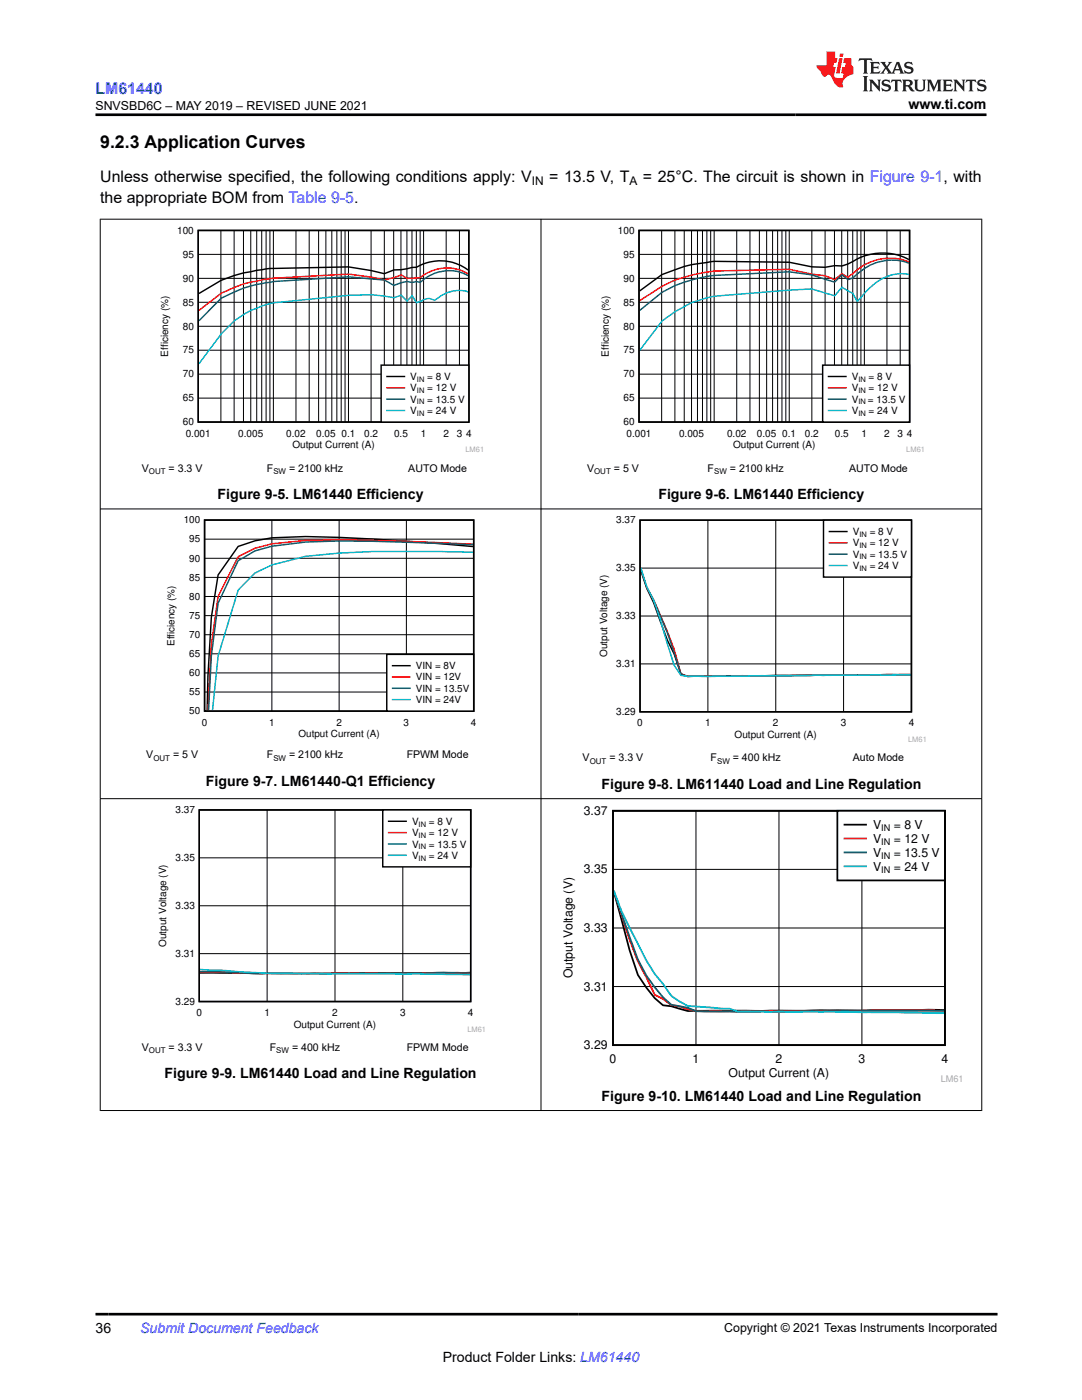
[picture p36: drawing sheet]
<svg xmlns="http://www.w3.org/2000/svg" width="216mm" height="279mm" viewBox="0 0 216 279" stroke-linecap="round" stroke-linejoin="round" font-family="sans-serif">
<defs><g id="words">
<text font-size="3.5" x="20" y="29.6">9.2.3 Application Curves</text>
<text font-size="3.2" fill="#00f" x="19" y="18.7">LM61440</text>
<g font-size="3.2">
<text x="20" y="36.3">Unless otherwise specified, the following conditions apply: V</text>
<text x="20" y="40.5">the appropriate BOM from Table 9-5.</text>
<text x="109.6" y="36.3">= 13.5 V, T</text>
<text x="128.3" y="36.3">= 25°C. The circuit is shown in Figure 9-1, with</text>
</g>
<g font-size="2.8">
<text x="181.3" y="21.8">www.ti.com</text>
<text x="43.4" y="99.6">Figure 9-5. LM61440 Efficiency</text>
<text x="131.4" y="99.6">Figure 9-6. LM61440 Efficiency</text>
<text x="41.1" y="156.8">Figure 9-7. LM61440-Q1 Efficiency</text>
<text x="120" y="157.4">Figure 9-8. LM611440 Load and Line Regulation</text>
<text x="32.8" y="215.2">Figure 9-9. LM61440 Load and Line Regulation</text>
<text x="120" y="219.6">Figure 9-10. LM61440 Load and Line Regulation</text>
<text x="19" y="266.1">36</text>
<text x="88.3" y="271.7">Product Folder Links: LM61440</text>
</g>
<text font-size="2.8" fill="#00f" x="28" y="266.1">Submit Document Feedback</text>
<g font-size="2.5">
<text x="19" y="21.9">SNVSBD6C – MAY 2019 – REVISED JUNE 2021</text>
<text x="144.5" y="265.8">Copyright © 2021 Texas Instruments Incorporated</text>
</g>
<g font-size="2.4">
<text x="106.1" y="36.9">IN</text>
<text x="125.6" y="36.9">A</text>
<text x="116.5" y="162.6">3.37</text>
<text x="174.2" y="165.4">V</text>
<text x="178.3" y="165.4">= 8 V</text>
<text x="174.2" y="168.2">V</text>
<text x="174.2" y="171">V</text>
<text x="174.2" y="173.8">V</text>
<text x="178.3" y="168.2">= 12 V</text>
<text x="178.3" y="171">= 13.5 V</text>
<text x="178.3" y="173.8">= 24 V</text>
<text x="116.5" y="174.3">3.35</text>
<text x="116.5" y="186">3.33</text>
<text x="114.3" y="195.2" transform="rotate(-90 114.3 195.2)">Output Voltage (V)</text>
<text x="116.5" y="197.7">3.31</text>
<text x="116.5" y="209.4">3.29</text>
<text x="121.6" y="212.1">0</text>
<text x="138.2" y="212.1">1</text>
<text x="145.4" y="214.9">Output Current (A)</text>
<text x="154.8" y="212.1">2</text>
<text x="171.3" y="212.1">3</text>
<text x="187.9" y="212.1">4</text>
</g>
<g font-size="2.1">
<text x="28.3" y="94.1">V</text>
<text x="33.7" y="94.1">= 3.3 V</text>
<text x="53.2" y="94.1">F</text>
<text x="57.7" y="94.1">= 2100 kHz</text>
<text x="81.5" y="94.1">AUTO Mode</text>
<text x="117.1" y="94.1">V</text>
<text x="122.5" y="94.1">= 5 V</text>
<text x="141.2" y="94.1">F</text>
<text x="145.6" y="94.1">= 2100 kHz</text>
<text x="169.4" y="94.1">AUTO Mode</text>
<text x="29.2" y="151.4">V</text>
<text x="34.5" y="151.4">= 5 V</text>
<text x="53.2" y="151.4">F</text>
<text x="57.7" y="151.4">= 2100 kHz</text>
<text x="81.2" y="151.4">FPWM Mode</text>
<text x="116.3" y="152">V</text>
<text x="121.6" y="152">= 3.3 V</text>
<text x="141.8" y="152">F</text>
<text x="146.2" y="152">= 400 kHz</text>
<text x="170.2" y="152">Auto Mode</text>
<text x="28.3" y="209.8">V</text>
<text x="33.7" y="209.8">= 3.3 V</text>
<text x="53.8" y="209.8">F</text>
<text x="58.3" y="209.8">= 400 kHz</text>
<text x="81.2" y="209.8">FPWM Mode</text>
</g>
<g font-size="2">
<text x="35.4" y="46.6">100</text>
<text x="123.3" y="46.6">100</text>
<text x="36.5" y="51.4">95</text>
<text x="124.4" y="51.4">95</text>
<text x="36.5" y="56.2">90</text>
<text x="124.4" y="56.2">90</text>
<text x="36.5" y="65.8">80</text>
<text x="36.5" y="61">85</text>
<text x="124.4" y="65.8">80</text>
<text x="124.4" y="61">85</text>
<text x="33.6" y="71.2" transform="rotate(-90 33.6 71.2)">Efficiency (%)</text>
<text x="36.5" y="70.5">75</text>
<text x="121.5" y="71.2" transform="rotate(-90 121.5 71.2)">Efficiency (%)</text>
<text x="124.4" y="70.5">75</text>
<text x="36.5" y="75.3">70</text>
<text x="81.9" y="75.8">V</text>
<text x="85.2" y="75.8">= 8 V</text>
<text x="124.4" y="75.3">70</text>
<text x="170" y="75.8">V</text>
<text x="173.3" y="75.8">= 8 V</text>
<text x="36.5" y="80.1">65</text>
<text x="81.9" y="78.1">V</text>
<text x="81.9" y="80.4">V</text>
<text x="81.9" y="82.6">V</text>
<text x="85.2" y="78.1">= 12 V</text>
<text x="85.2" y="80.4">= 13.5 V</text>
<text x="85.2" y="82.6">= 24 V</text>
<text x="124.4" y="80.1">65</text>
<text x="170" y="78.1">V</text>
<text x="170" y="80.4">V</text>
<text x="170" y="82.6">V</text>
<text x="173.2" y="80.4">= 13.5 V</text>
<text x="173.3" y="78.1">= 12 V</text>
<text x="173.3" y="82.6">= 24 V</text>
<text x="36.5" y="84.9">60</text>
<text x="37.1" y="87.1">0.001</text>
<text x="47.5" y="87.1">0.005</text>
<text x="57.1" y="87.1">0.02</text>
<text x="58.3" y="89.4">Output Current (A)</text>
<text x="63.1" y="87.1">0.05</text>
<text x="68.1" y="87.1">0.1</text>
<text x="72.7" y="87.1">0.2</text>
<text x="78.6" y="87.1">0.5</text>
<text x="84" y="87.1">1</text>
<text x="88.5" y="87.1">2</text>
<text x="91.1" y="87.1">3 4</text>
<text x="124.4" y="84.9">60</text>
<text x="125" y="87.1">0.001</text>
<text x="135.5" y="87.1">0.005</text>
<text x="145.1" y="87.1">0.02</text>
<text x="146.3" y="89.4">Output Current (A)</text>
<text x="151" y="87.1">0.05</text>
<text x="156.1" y="87.1">0.1</text>
<text x="160.6" y="87.1">0.2</text>
<text x="166.6" y="87.1">0.5</text>
<text x="171.9" y="87.1">1</text>
<text x="176.4" y="87.1">2</text>
<text x="179.1" y="87.1">3 4</text>
<text x="36.7" y="104.4">100</text>
<text x="123" y="104.5">3.37</text>
<text x="170.2" y="106.8">V</text>
<text x="173.5" y="106.8">= 8 V</text>
<text x="37.8" y="112.1">90</text>
<text x="37.8" y="108.3">95</text>
<text x="170.2" y="109">V</text>
<text x="170.2" y="111.3">V</text>
<text x="170.2" y="113.6">V</text>
<text x="173.5" y="109">= 12 V</text>
<text x="173.5" y="111.3">= 13.5 V</text>
<text x="173.5" y="113.6">= 24 V</text>
<text x="37.8" y="119.7">80</text>
<text x="37.8" y="115.9">85</text>
<text x="123" y="114">3.35</text>
<text x="37.8" y="123.5">75</text>
<text x="123" y="123.6">3.33</text>
<text x="34.8" y="128.9" transform="rotate(-90 34.8 128.9)">Efficiency (%)</text>
<text x="37.8" y="131.1">65</text>
<text x="37.8" y="127.3">70</text>
<text x="121.1" y="131.1" transform="rotate(-90 121.1 131.1)">Output Voltage (V)</text>
<text x="37.8" y="134.9">60</text>
<text x="83" y="133.5">VIN = 8V</text>
<text x="83" y="135.8">VIN = 12V</text>
<text x="123" y="133.1">3.31</text>
<text x="37.8" y="138.8">55</text>
<text x="37.8" y="142.6">50</text>
<text x="83" y="138.1">VIN = 13.5V</text>
<text x="83" y="140.3">VIN = 24V</text>
<text x="123" y="142.7">3.29</text>
<text x="40.3" y="144.8">0</text>
<text x="53.7" y="144.8">1</text>
<text x="59.6" y="147.1">Output Current (A)</text>
<text x="67.1" y="144.8">2</text>
<text x="80.5" y="144.8">3</text>
<text x="94" y="144.8">4</text>
<text x="127.2" y="145">0</text>
<text x="140.7" y="145">1</text>
<text x="146.6" y="147.2">Output Current (A)</text>
<text x="154.2" y="145">2</text>
<text x="167.8" y="145">3</text>
<text x="181.3" y="145">4</text>
<text x="35" y="162.3">3.37</text>
<text x="82.2" y="164.6">V</text>
<text x="82.2" y="166.9">V</text>
<text x="85.6" y="164.6">= 8 V</text>
<text x="85.6" y="166.9">= 12 V</text>
<text x="35" y="171.8">3.35</text>
<text x="82.2" y="169.1">V</text>
<text x="82.2" y="171.4">V</text>
<text x="85.6" y="169.1">= 13.5 V</text>
<text x="85.6" y="171.4">= 24 V</text>
<text x="35" y="181.4">3.33</text>
<text x="33.2" y="189" transform="rotate(-90 33.2 189)">Output Voltage (V)</text>
<text x="35" y="191">3.31</text>
<text x="35" y="200.5">3.29</text>
<text x="39.2" y="202.8">0</text>
<text x="52.7" y="202.8">1</text>
<text x="66.3" y="202.8">2</text>
<text x="79.8" y="202.8">3</text>
<text x="93.4" y="202.8">4</text>
<text x="58.6" y="205.1">Output Current (A)</text>
</g>
<g font-size="1.8">
<text x="175.9" y="165.9">IN</text>
<text x="175.9" y="168.6">IN</text>
<text x="175.9" y="171.4">IN</text>
<text x="175.9" y="174.2">IN</text>
</g>
<text font-size="1.8" fill="#a8a8a8" x="187.7" y="216">LM61</text>
<g font-size="1.6">
<text x="29.7" y="94.6">OUT</text>
<text x="54.5" y="94.6">SW</text>
<text x="118.5" y="94.6">OUT</text>
<text x="142.5" y="94.6">SW</text>
<text x="30.6" y="151.8">OUT</text>
<text x="54.5" y="151.8">SW</text>
<text x="117.7" y="152.4">OUT</text>
<text x="143.1" y="152.4">SW</text>
<text x="29.7" y="210.2">OUT</text>
<text x="55.1" y="210.2">SW</text>
</g>
<g font-size="1.5">
<text x="83.2" y="76.2">IN</text>
<text x="171.3" y="76.2">IN</text>
<text x="83.2" y="78.4">IN</text>
<text x="83.2" y="80.7">IN</text>
<text x="83.2" y="83">IN</text>
<text x="171.3" y="78.4">IN</text>
<text x="171.3" y="80.7">IN</text>
<text x="171.3" y="83">IN</text>
<text x="171.5" y="107.1">IN</text>
<text x="171.5" y="109.4">IN</text>
<text x="171.5" y="111.6">IN</text>
<text x="171.5" y="113.9">IN</text>
<text x="83.5" y="164.9">IN</text>
<text x="83.5" y="167.2">IN</text>
<text x="83.5" y="169.5">IN</text>
<text x="83.5" y="171.7">IN</text>
</g>
<g font-size="1.5" fill="#a8a8a8">
<text x="92.9" y="90.3">LM61</text>
<text x="180.8" y="90.3">LM61</text>
<text x="181.2" y="148.1">LM61</text>
<text x="93.3" y="205.9">LM61</text>
</g>
</g></defs>
<path d="M39.6 46h53.9v38.2h-53.9zM93.4 53.9a9.3 9.3 0 0 0-9.5-1l-.8 .4-3.1 .5-1.4 .1-1.9 .7-2.7-.6-4.5-.7-14.9 .3a33 33 0 0 0-10.5 2.3l-4.4 2.7" fill="none" stroke="#000" stroke-width=".29"/>
<g fill="none" stroke="#000" stroke-width=".2">
<path d="M39.6 55.6h54M39.6 50.8h54M44.1 46v38.2M46.7 46v38.2M48.6 46v38.2M50 46v38.2M51.2 46v38.2M52.2 46v38.2M53.1 46v38.2M53.9 46v38.2M54.6 46v38.2M59.1 46v38.2"/>
<path d="M61.7 46v38.2M63.6 46v38.2M65 46v38.2M66.2 46v38.2M67.2 46v38.2M68.1 46v38.2M68.9 46v38.2M69.5 46v38.2M74 46v38.2M76.7 46v38.2M78.6 46v38.2M80 46v38.2"/>
<path d="M81.2 46v38.2M82.2 46v38.2M83.1 46v38.2M83.8 46v38.2M84.5 46v38.2M89 46v38.2M91.7 46v38.2M39.6 79.5h54M39.6 74.7h54M39.6 69.9h54M39.6 65.1h54M39.6 60.3h54"/>
</g>
<path d="M93.4 54.7a8.2 8.2 0 0 0-8.9 .2l-.6 .5-1.7 .1h-1l-1.2-.6-1.4 .5-1.9 .5-2.7-.6-4.5-.6-14.9 .8-2.4 .4a26.9 26.9 0 0 0-8.1 2.6l-4.4 3.4" fill="none" stroke="#f00" stroke-width=".29"/>
<path d="M93.4 55a7.9 7.9 0 0 0-8.9 .8l-.6 .5-.8-.1-.9 .2-1-.2-2.6 .8-1.9-1.1-7.2-.7-14.9 1a28.1 28.1 0 0 0-10.5 3.3l-4.4 4.5" fill="none" stroke="#105465" stroke-width=".29"/>
<path d="M93.4 58.2a6.9 6.9 0 0 0-6.7 1.7 2.32 2.32 0 0 0-2.8 .3l-.8 .2-.9-1.4-1 1.1-1.2-1.2-1.4 .5-4.6-.6-4.5 .1-14.9 1.5-2.4 .7a17.1 17.1 0 0 0-8.1 5.5l-4.4 6" fill="none" stroke="#00bacc" stroke-width=".29"/>
<path d="M76.1 72.9h17.4v11.3h-17.4z" fill-rule="evenodd" fill="#fff"/>
<path d="M127.5 46h54v38.2h-54zM181.4 51.8h-.1a11.1 11.1 0 0 0-10.3-.1l-1.8 1-1.2 .4-1.4-.1-2 .3h-2.6l-4.5-1-15-.1a35.6 35.6 0 0 0-10.4 2.6l-4.5 3.3M76.1 72.9h17.4v11.3h-17.4zM77.2 75.1h3.5" fill="none" stroke="#000" stroke-width=".29"/>
<path d="M181.4 52.3h-.1a10 10 0 0 0-9.5 1l-2.6 2-1.2-.7-1.4 1.2-2-.8-2.6-.3-4.5-1-15 .4-3.3 .5a27.9 27.9 0 0 0-11.6 5.4M77.2 77.4h3.5" fill="none" stroke="#f00" stroke-width=".29"/>
<path d="M181.4 52.5a9.6 9.6 0 0 0-8.9 1.1l-2.3 1.9-1 .3-1.2-1-1.4 1.5-4.6-1.4-4.5-.7-15 .8a27.6 27.6 0 0 0-10.4 3.3l-4.5 3.7M77.2 79.7h3.5" fill="none" stroke="#105465" stroke-width=".29"/>
<path d="M181.4 54.8a8.9 8.9 0 0 0-8.3 3.1l-2.1 2.3-.8-1.7-2.2-1.2-1.4 1.7-4.6-1.3-19.5 1.4a23.1 23.1 0 0 0-10.4 5l-4.4 5.8M77.2 81.9h3.5" fill="none" stroke="#00bacc" stroke-width=".29"/>
<g fill="none" stroke="#000" stroke-width=".2">
<path d="M127.5 55.6h54M127.5 50.8h54M132 46v38.2M134.7 46v38.2M136.5 46v38.2M138 46v38.2M139.2 46v38.2M140.2 46v38.2M141 46v38.2M141.8 46v38.2M142.5 46v38.2M147 46v38.2"/>
<path d="M149.6 46v38.2M151.5 46v38.2M153 46v38.2M154.2 46v38.2M155.2 46v38.2M156 46v38.2M156.8 46v38.2M157.5 46v38.2M162 46v38.2M164.6 46v38.2M166.5 46v38.2M168 46v38.2"/>
<path d="M169.1 46v38.2M170.2 46v38.2M171 46v38.2M171.8 46v38.2M172.5 46v38.2M177 46v38.2M179.6 46v38.2M127.5 79.5h54M127.5 74.7h54M127.5 69.9h54M127.5 65.1h54M127.5 60.3h54"/>
</g>
<path d="M164.1 72.9h17.4v11.3h-17.4z" fill-rule="evenodd" fill="#fff"/>
<path d="M164.1 72.9h17.4v11.3h-17.4zM165.3 75.1h3.5M40.8 103.8h53.7v38.1h-53.7zM94.4 109.1a500.6 500.6 0 0 0-33.4-2l-6.7 .2-3.4 .6-3.4 1.2-4 5.6-1.3 8.5-.7 11.7-.2 6.9" fill="none" stroke="#000" stroke-width=".29"/>
<path d="M165.3 77.4h3.5M94.4 108.6l-6.5-.3a383 383 0 0 0-26.9-.5l-6.7 .7-3.4 .9-3.4 1.7-4 8-1.3 9.6-.7 13.1" fill="none" stroke="#f00" stroke-width=".29"/>
<path d="M165.3 79.7h3.5M94.4 108.7l-6.5-.3a321.6 321.6 0 0 0-26.9-.2l-6.7 .8-3.4 .9-3.4 2-4 8.5-1.3 10.5-.6 10.9" fill="none" stroke="#105465" stroke-width=".29"/>
<path d="M165.3 81.9h3.5M94.4 110.2a371.3 371.3 0 0 0-26.7 .2l-6.7 .6-6.7 1.7-3.4 1.7-3.4 3.4-4 13.1-1.1 10.9" fill="none" stroke="#00bacc" stroke-width=".29"/>
<path d="M40.8 119h53.7M40.8 115.2h53.7M40.8 111.4h53.7M40.8 107.6h53.7M54.2 103.8v38.1M67.7 103.8v38.1M81.1 103.8v38.1M40.8 138.1h53.7M40.8 134.3h53.7M40.8 130.5h53.7M40.8 126.7h53.7M40.8 122.9h53.7" fill="none" stroke="#000" stroke-width=".2"/>
<path d="M77.2 130.6h17.3v11.3h-17.3z" fill-rule="evenodd" fill="#fff"/>
<path d="M127.7 103.8h54.2v38.3h-54.2zM127.9 113.8l1.2 3.7 1.3 2.8 2.8 7.5 1.3 2.7 1.4 4 1.3 .5 44.5-.4M77.2 130.6h17.3v11.3h-17.3zM78.3 132.9h3.5" fill="none" stroke="#000" stroke-width=".29"/>
<path d="M127.9 113.6l1.2 3.7a92 92 0 0 1 5.4 12.3l1.4 4.9 1.3 .4 44.5-.3M78.3 135.1h3.5" fill="none" stroke="#f00" stroke-width=".29"/>
<path d="M127.9 113.7l1.2 3.6a87.9 87.9 0 0 1 6.8 17.3l1.3 .4 44.5-.3M78.3 137.4h3.5" fill="none" stroke="#105465" stroke-width=".29"/>
<path d="M127.9 113.3l1.2 3.8 1.3 2.7 4.1 13 1.4 2 1.3 .2h4.1l40.4-.3M78.3 139.6h3.5" fill="none" stroke="#00bacc" stroke-width=".29"/>
<path d="M127.7 113.4h54.2M141.3 103.8v38.3M154.8 103.8v38.3M168.3 103.8v38.3M127.7 132.5h54.2M127.7 122.9h54.2" fill="none" stroke="#000" stroke-width=".2"/>
<path d="M164.3 103.8h17.6v11.4h-17.6z" fill-rule="evenodd" fill="#fff"/>
<path d="M164.3 103.8h17.6v11.4h-17.6zM165.5 106.1h3.5M39.8 161.6h54.1v38.3h-54.1zM93.8 194.1l-41.8 .2-12.1-.1" fill="none" stroke="#000" stroke-width=".29"/>
<path d="M165.5 108.3h3.5M39.9 194h3.9a691.2 691.2 0 0 0 32.6 .2l17.4-.1" fill="none" stroke="#f00" stroke-width=".29"/>
<path d="M165.5 110.6h3.5M39.9 193.9h1.2a551.6 551.6 0 0 0 31.2 .4l21.5-.1" fill="none" stroke="#105465" stroke-width=".29"/>
<path d="M165.5 112.9h3.5M39.9 193.4l3.9 .2a377.5 377.5 0 0 0 32.6 .7l17.4 .2" fill="none" stroke="#00bacc" stroke-width=".29"/>
<path d="M39.8 171.2h54.1M53.3 161.6v38.3M66.8 161.6v38.3M80.4 161.6v38.3M39.8 190.3h54.1M39.8 180.8h54.1" fill="none" stroke="#000" stroke-width=".2"/>
<path d="M76.4 161.6h17.5v11.4h-17.5z" fill-rule="evenodd" fill="#fff"/>
<path d="M76.4 161.6h17.5v11.4h-17.5zM77.5 163.9h3.5" fill="none" stroke="#000" stroke-width=".29"/>
<path d="M77.5 166.2h3.5" fill="none" stroke="#f00" stroke-width=".29"/>
<path d="M77.5 168.4h3.5" fill="none" stroke="#105465" stroke-width=".29"/>
<path d="M77.5 170.7h3.5" fill="none" stroke="#00bacc" stroke-width=".29"/>
<path d="M122.3 161.8h66.2v46.8h-66.2zM122.5 177.9l3.1 11.7 1.7 5 1.7 2.5 1.6 2.1 1.7 1.4 1.7 .2 3.3 1 51.1-.2" fill="none" stroke="#000" stroke-width=".35"/>
<path d="M122.3 173.5h66.3M138.9 161.8v46.8M155.4 161.8v46.8M172 161.8v46.8M122.3 196.9h66.3M122.3 185.2h66.3" fill="none" stroke="#000" stroke-width=".2"/>
<path d="M122.5 177.9l3.1 9.6 1.7 4.4 3.3 6.6 1.7 .8 1.7 1.3 1.6 .3a13.7 13.7 0 0 0 6.6 .9l46.2-.1" fill="none" stroke="#f00" stroke-width=".35"/>
<path d="M122.5 177.9l3.1 9.1a27.1 27.1 0 0 0 8.4 13.5l3.3 .6 1.6 .7 14.9 .2 8.3-.2 26.3-.1" fill="none" stroke="#105465" stroke-width=".35"/>
<path d="M122.5 177.7l1.5 4 1.6 3.5 3.4 6.5 1.6 2.7 1.7 1.9 1.7 2.5 3.3 2 8.2 .5 1.7 .5 41.2 .4" fill="none" stroke="#00bacc" stroke-width=".35"/>
<path d="M167.1 161.8h21.4v13.9h-21.4z" fill-rule="evenodd" fill="#fff"/>
<path d="M167.1 161.8h21.4v13.9h-21.4zM168.5 164.6h4.3" fill="none" stroke="#000" stroke-width=".35"/>
<path d="M168.5 167.3h4.3" fill="none" stroke="#f00" stroke-width=".35"/>
<path d="M168.5 170.1h4.3" fill="none" stroke="#105465" stroke-width=".35"/>
<path d="M168.5 172.9h4.3" fill="none" stroke="#00bacc" stroke-width=".35"/>
<path d="M19.9 43.7h176.1M20 43.7v178M107.9 43.7v178M195.9 43.7v178M19.9 101.6h176.1M19.9 159.4h176.1M19.9 221.6h176.1" fill="none" stroke="#000" stroke-width=".2"/>
<path d="M171.5 11.6l-.2 .6 .5-.2h.6v.1v2.2l-.2 .4h1l-.2-.4v-2.2v-.1h.5l.5 .2-.1-.6zM173.6 12.4l.2 .3v1.6l-.2 .4h1.9l.1-.6a1.08 1.08 0 0 1-1.3 .2v-.7h.6l.4 .2v-.7l-.4 .2h-.6v-.5l.2-.2a1 1 0 0 1 1 .3l-.1-.5zM175.7 12.4l.9 1.1-1 1.2h.9l-.2-.2 .5-.8 .4 .8-.2 .2h1.6l-.2-.2 .2-.5h.9l.1 .5-.1 .2h.9l-.2-.4-.8-1.9h-.5l-.9 2.1-.9-1.1 .9-1h-.8l.2 .2-.4 .6-.4-.6 .2-.2zM179 12.8l.4 1h-.7zM180.7 12.5a.65 .65 0 0 0-.2 .7 .65 .65 0 0 0 .6 .5l.6 .1 .1 .3a.79 .79 0 0 1-.7 .4 .79 .79 0 0 1-.7-.5l.1 .7 .2-.1a.93 .93 0 0 0 1.1 0 .93 .93 0 0 0 .4-.9 1.46 1.46 0 0 0-1.2-.6l-.1-.3a1.09 1.09 0 0 1 1.2 .2l-.2-.6-.1 .1-.5-.2zM172.2 15.2l.2 .4v2.2l-.2 .4h1l-.2-.4v-2.2l.2-.4zM173.4 15.9l.2 .4v1.5l-.2 .4h.8l-.3-.4 .1-1.3 1.6 1.8v-2l.2-.4h-.7l.1 .2 .1 1.1-1.2-1.3zM176.2 16a.65 .65 0 0 0-.2 .8 .65 .65 0 0 0 .6 .4l.6 .2 .1 .2a.79 .79 0 0 1-.7 .4 .79 .79 0 0 1-.7-.5l.1 .7 .2-.1a.93 .93 0 0 0 1.1 .1 .93 .93 0 0 0 .4-1 1.46 1.46 0 0 0-1.2-.5l-.1-.4a1.09 1.09 0 0 1 1.2 .2l-.1-.6-.2 .1-.5-.1zM177.9 15.9l-.1 .6a.63 .63 0 0 1 .8-.3v1.6l-.3 .4h1l-.2-.4v-1.6a.66 .66 0 0 1 .8 .3l-.1-.6zM180 15.9l.2 .4v1.5l-.2 .4h1l-.2-.2-.1-.7h.5l.1 .2a.79 .79 0 0 0 1.2 .6l-1-.9a.61 .61 0 0 0 .6-.6 .61 .61 0 0 0-.5-.7zM180.8 16.2h.1a.47 .47 0 0 1 .5 .1 .47 .47 0 0 1 .1 .5l-.1 .1-.7 .1zM182.3 15.9l.2 .2a2.27 2.27 0 0 0 .4 2 1.04 1.04 0 0 0 1.7-.7v-1.3l.2-.2h-.8l.2 .4v1.1a.6 .6 0 0 1-.6 .6 .6 .6 0 0 1-.6-.6v-1.1l.3-.4zM184.9 15.9l.2 .4v1.5l-.2 .4h.8l-.3-.4v-1.4l.9 1.9 .9-1.9v1.4l-.3 .4h1l-.2-.4v-1.5l.2-.4h-.8l-.7 1.5-.6-1.5zM188.1 15.9l.2 .4v1.5l-.2 .4h1.9l.1-.6a1.09 1.09 0 0 1-1.3 .2v-.7h.6l.4 .2v-.6l-.4 .2h-.6v-.6l.2-.1a1.01 1.01 0 0 1 1 .3l-.1-.6zM190.2 15.9l.3 .4v1.5l-.3 .4h.8l-.2-.4v-1.3l1.6 1.8v-2l.2-.4h-.7l.2 .2v1.1l-1.2-1.3zM192.8 15.9l-.1 .6a.63 .63 0 0 1 .8-.3v1.6l-.3 .4h1l-.2-.4v-1.6a.66 .66 0 0 1 .8 .3l-.1-.6zM195.2 16a.65 .65 0 0 0-.2 .8 .65 .65 0 0 0 .6 .4l.6 .2 .2 .2a.79 .79 0 0 1-.7 .4 .79 .79 0 0 1-.7-.5l.1 .7 .2-.1a.93 .93 0 0 0 1 .1 .93 .93 0 0 0 .5-1 1.46 1.46 0 0 0-1.3-.5v-.4a1.09 1.09 0 0 1 1.2 .2l-.2-.6-.2 .1-.5-.1z" fill="#231f20"/>
<path d="M164.9 10.3v2.7h-2l.1 .4 .8 1a.95 .95 0 0 0 1 .9 .59 .59 0 0 1 .5-.4 .59 .59 0 0 1 .5 .3l.4 .8a1.59 1.59 0 0 0 2.1 1.4 1.61 1.61 0 0 1 1-2.3l1-.3-.1-1.5a1.59 1.59 0 0 1-.3-1.7h-1.5l-.2 .9h.6l-.2 .9h-.5l-.2 .9v.3l.4 .1-.1 .9h-.7a.73 .73 0 0 1-1-.7l.3-1.5h-.5l.1-.9h.5l.2-.9h-.5v-1.3zM167.4 11.6l-.6 3.1h.7l.6-3.1zM167.6 10.7l-.1 .6h.7l.1-.6z" fill="#ed1c24"/>
<path d="M19 22.9h177.8M19 262.3h180" fill="none" stroke="#000" stroke-width=".53"/>
<use href="#words"/>
</svg>
